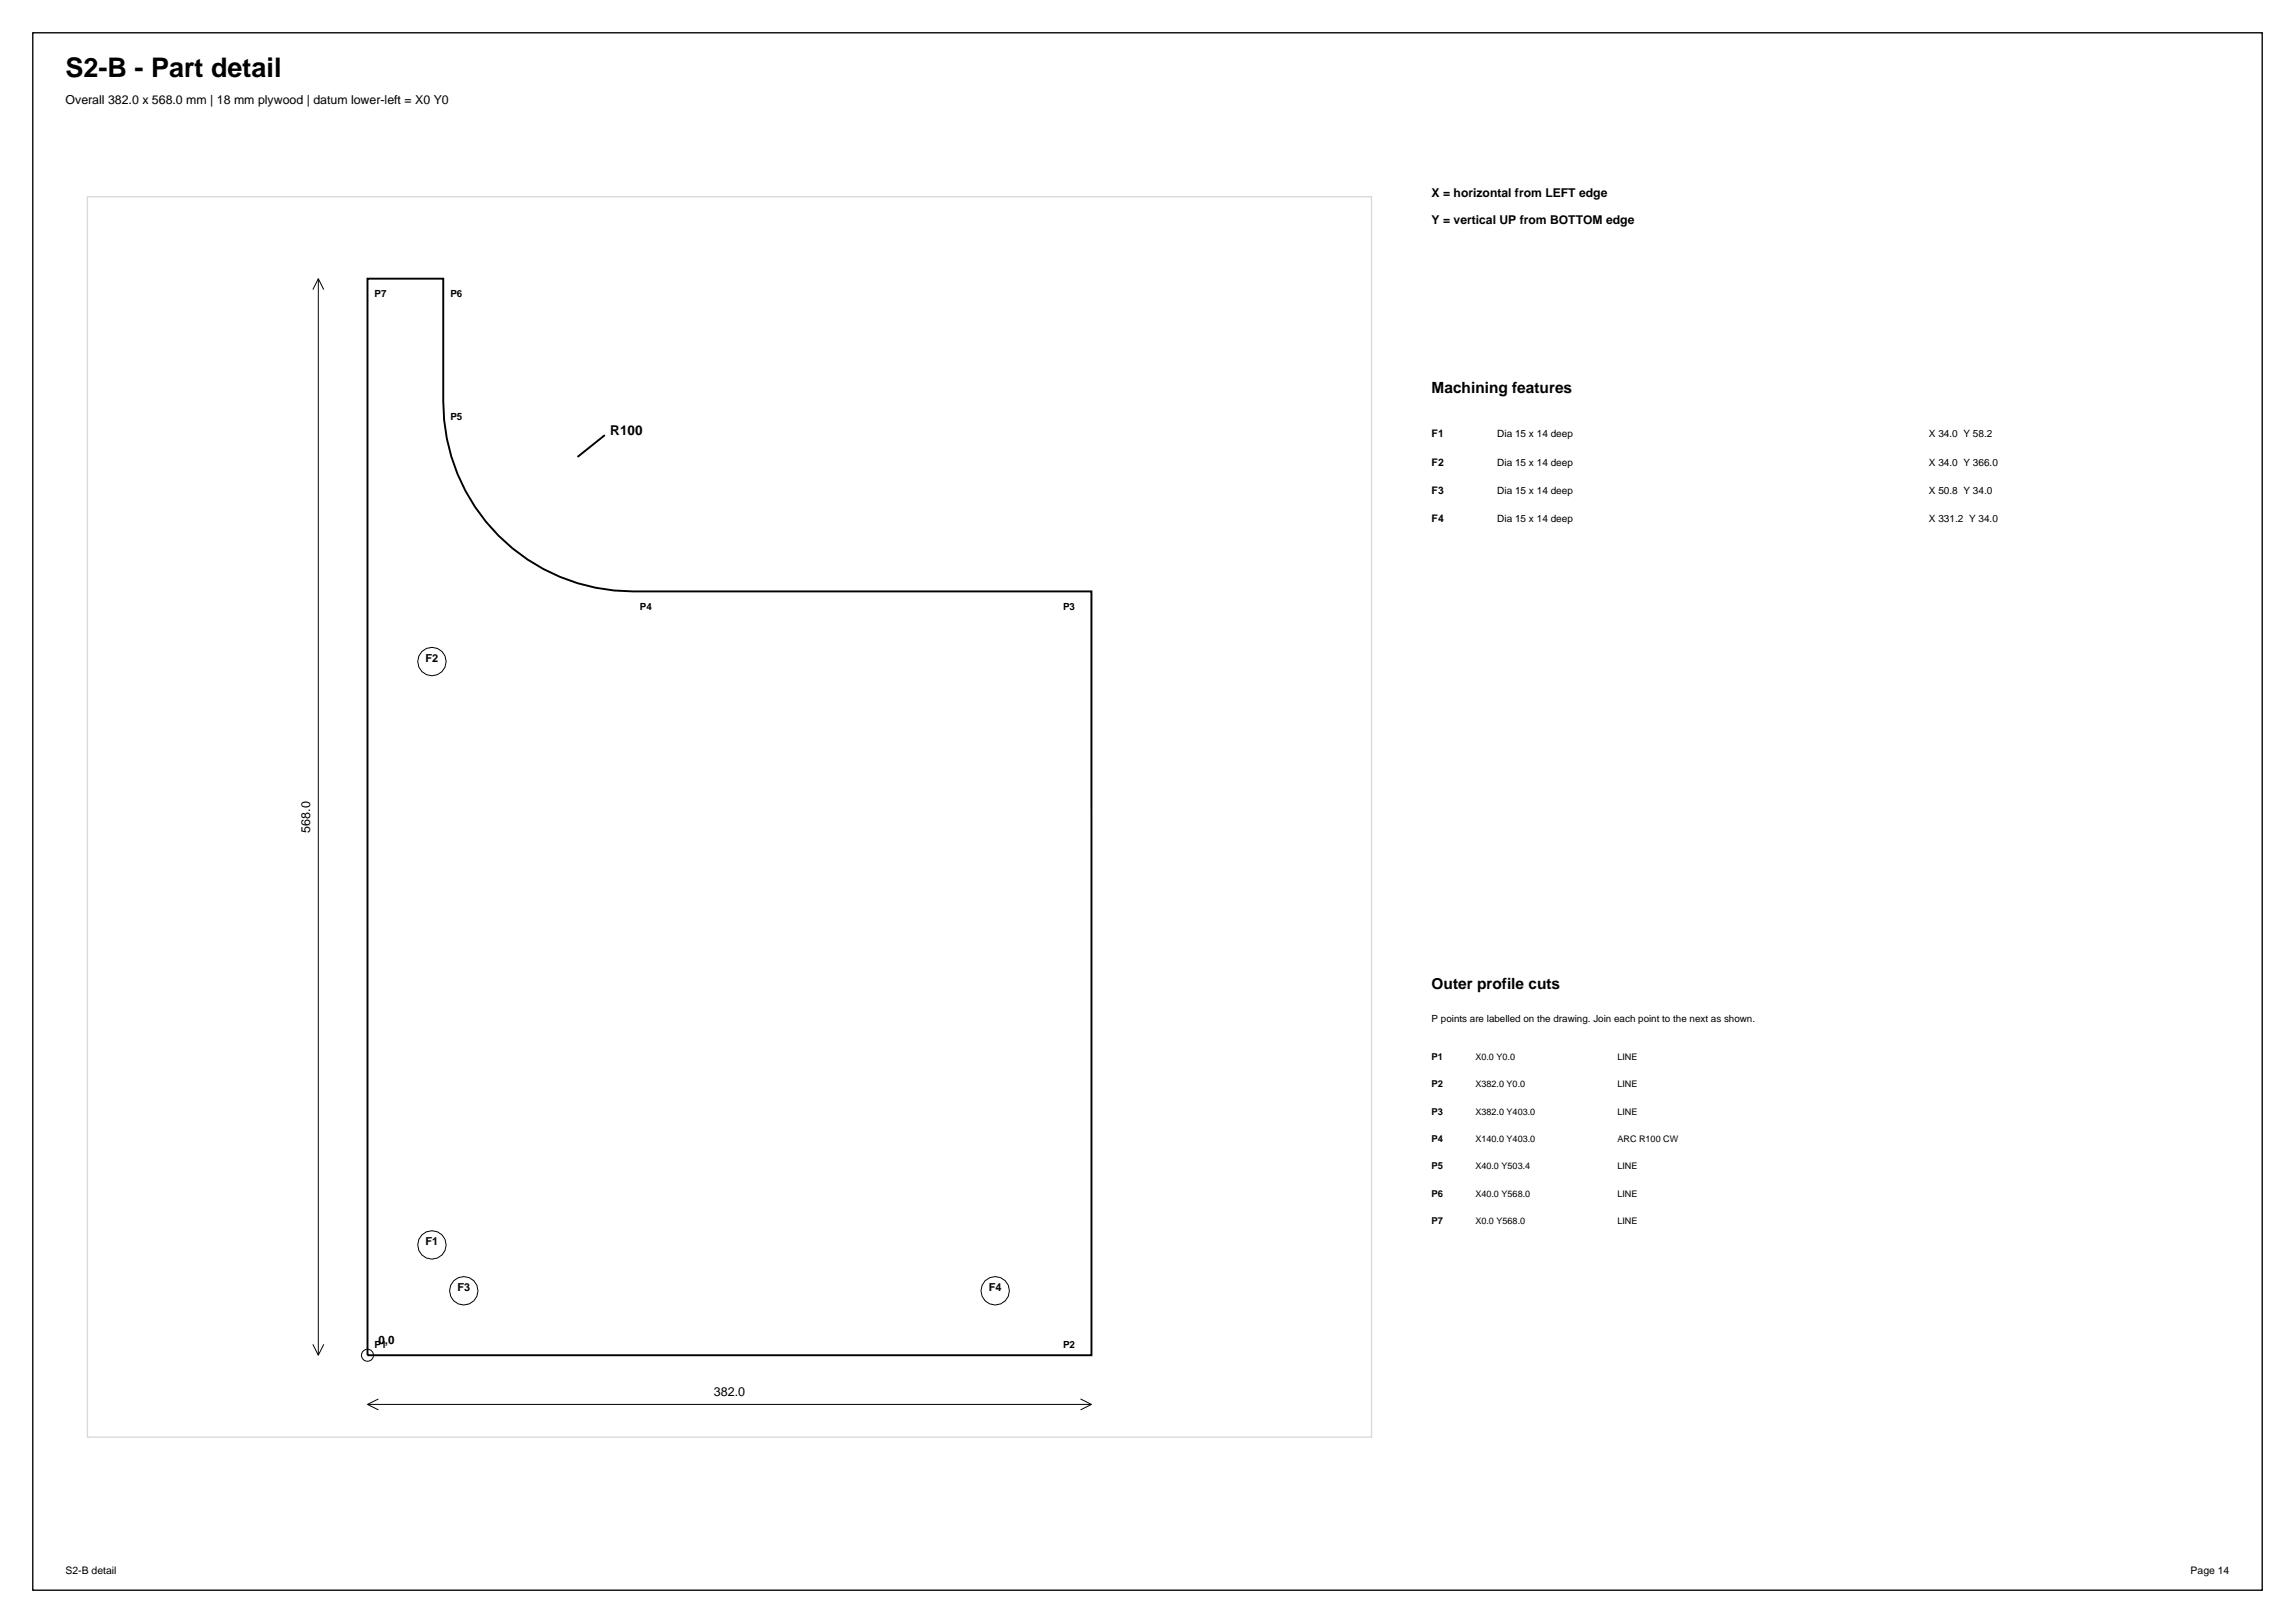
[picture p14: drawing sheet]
<svg xmlns="http://www.w3.org/2000/svg" width="420mm" height="297mm" viewBox="0 0 420 297" stroke-linecap="round" stroke-linejoin="round" font-family="sans-serif">
<defs><g id="words">
<text font-size="4.9" x="12" y="14">S2-B - Part detail</text>
<g font-size="2.8">
<text x="262" y="72">Machining features</text>
<text x="262" y="181">Outer profile cuts</text>
</g>
<text font-size="2.5" x="111.7" y="79.6">R100</text>
<g font-size="2.3">
<text x="12" y="19">Overall 382.0 x 568.0 mm | 18 mm plywood | datum lower-left = X0 Y0</text>
<text x="56.8" y="152.4" transform="rotate(-90 56.8 152.4)">568.0</text>
<text x="130.6" y="255.5">382.0</text>
</g>
<g font-size="2.2">
<text x="262" y="36">X = horizontal from LEFT edge</text>
<text x="262" y="41">Y = vertical UP from BOTTOM edge</text>
</g>
<text font-size="2.1" x="69.3" y="246">0,0</text>
<g font-size="2">
<text x="77.9" y="121.1">F2</text>
<text x="77.9" y="227.8">F1</text>
<text x="83.7" y="236.2">F3</text>
<text x="181" y="236.2">F4</text>
</g>
<g font-size="1.9">
<text x="262" y="80">F1</text>
<text x="262" y="85.2">F2</text>
<text x="262" y="90.4">F3</text>
<text x="262" y="95.6">F4</text>
<text x="12" y="288">S2-B detail</text>
<text x="400.9" y="288">Page 14</text>
</g>
<g font-size="1.8">
<text x="68.6" y="54.4">P7</text>
<text x="82.4" y="54.4">P6</text>
<text x="82.4" y="76.8">P5</text>
<text x="274" y="80">Dia 15 x 14 deep</text>
<text x="353" y="80">X 34.0 Y 58.2</text>
<text x="274" y="85.2">Dia 15 x 14 deep</text>
<text x="353" y="85.2">X 34.0 Y 366.0</text>
<text x="274" y="90.4">Dia 15 x 14 deep</text>
<text x="274" y="95.6">Dia 15 x 14 deep</text>
<text x="353" y="90.4">X 50.8 Y 34.0</text>
<text x="353" y="95.6">X 331.2 Y 34.0</text>
<text x="117.1" y="111.6">P4</text>
<text x="194.5" y="111.6">P3</text>
<text x="262" y="187">P points are labelled on the drawing. Join each point to the next as shown.</text>
<text x="68.6" y="246.7">P1</text>
<text x="194.5" y="246.7">P2</text>
</g>
<g font-size="1.7">
<text x="262" y="194">P1</text>
<text x="270" y="194">X0.0 Y0.0</text>
<text x="296" y="194">LINE</text>
<text x="262" y="199">P2</text>
<text x="270" y="199">X382.0 Y0.0</text>
<text x="296" y="199">LINE</text>
<text x="262" y="204">P3</text>
<text x="262" y="209">P4</text>
<text x="270" y="204">X382.0 Y403.0</text>
<text x="270" y="209">X140.0 Y403.0</text>
<text x="296" y="204">LINE</text>
<text x="296" y="209">ARC R100 CW</text>
<text x="262" y="214">P5</text>
<text x="270" y="214">X40.0 Y503.4</text>
<text x="296" y="214">LINE</text>
<text x="262" y="219">P6</text>
<text x="270" y="219">X40.0 Y568.0</text>
<text x="296" y="219">LINE</text>
<text x="262" y="224">P7</text>
<text x="270" y="224">X0.0 Y568.0</text>
<text x="296" y="224">LINE</text>
</g>
</g></defs>
<path d="M6 6h408v285h-408z" fill="none" stroke="#000" stroke-width=".25"/>
<path d="M16 36h235v227h-235z" fill="none" stroke="#d9d9d9" stroke-width=".25"/>
<path d="M67.3 51h13.8v22.4a34.7 34.7 0 0 0 34.7 34.8h83.9v139.8h-132.4zM110.7 79.6l-5 4" fill="none" stroke="#000" stroke-width=".35"/>
<g fill="none" stroke="#000" stroke-width=".18">
<path d="M58.3 51v197M58.3 51l-1 2M58.3 51l1 2M57.3 246l1 2M59.3 246l-1 2M67.3 257h132.4M67.3 257l2 1M69.3 256l-2 1M197.7 256l2 1M199.7 257l-2 1"/>
<circle cx="79" cy="121.1" r="2.6"/>
<circle cx="79" cy="227.8" r="2.6"/>
<circle cx="84.9" cy="236.2" r="2.6"/>
<circle cx="182.1" cy="236.2" r="2.6"/>
<circle cx="67.3" cy="248" r="1.1"/>
</g>
<use href="#words"/>
</svg>
